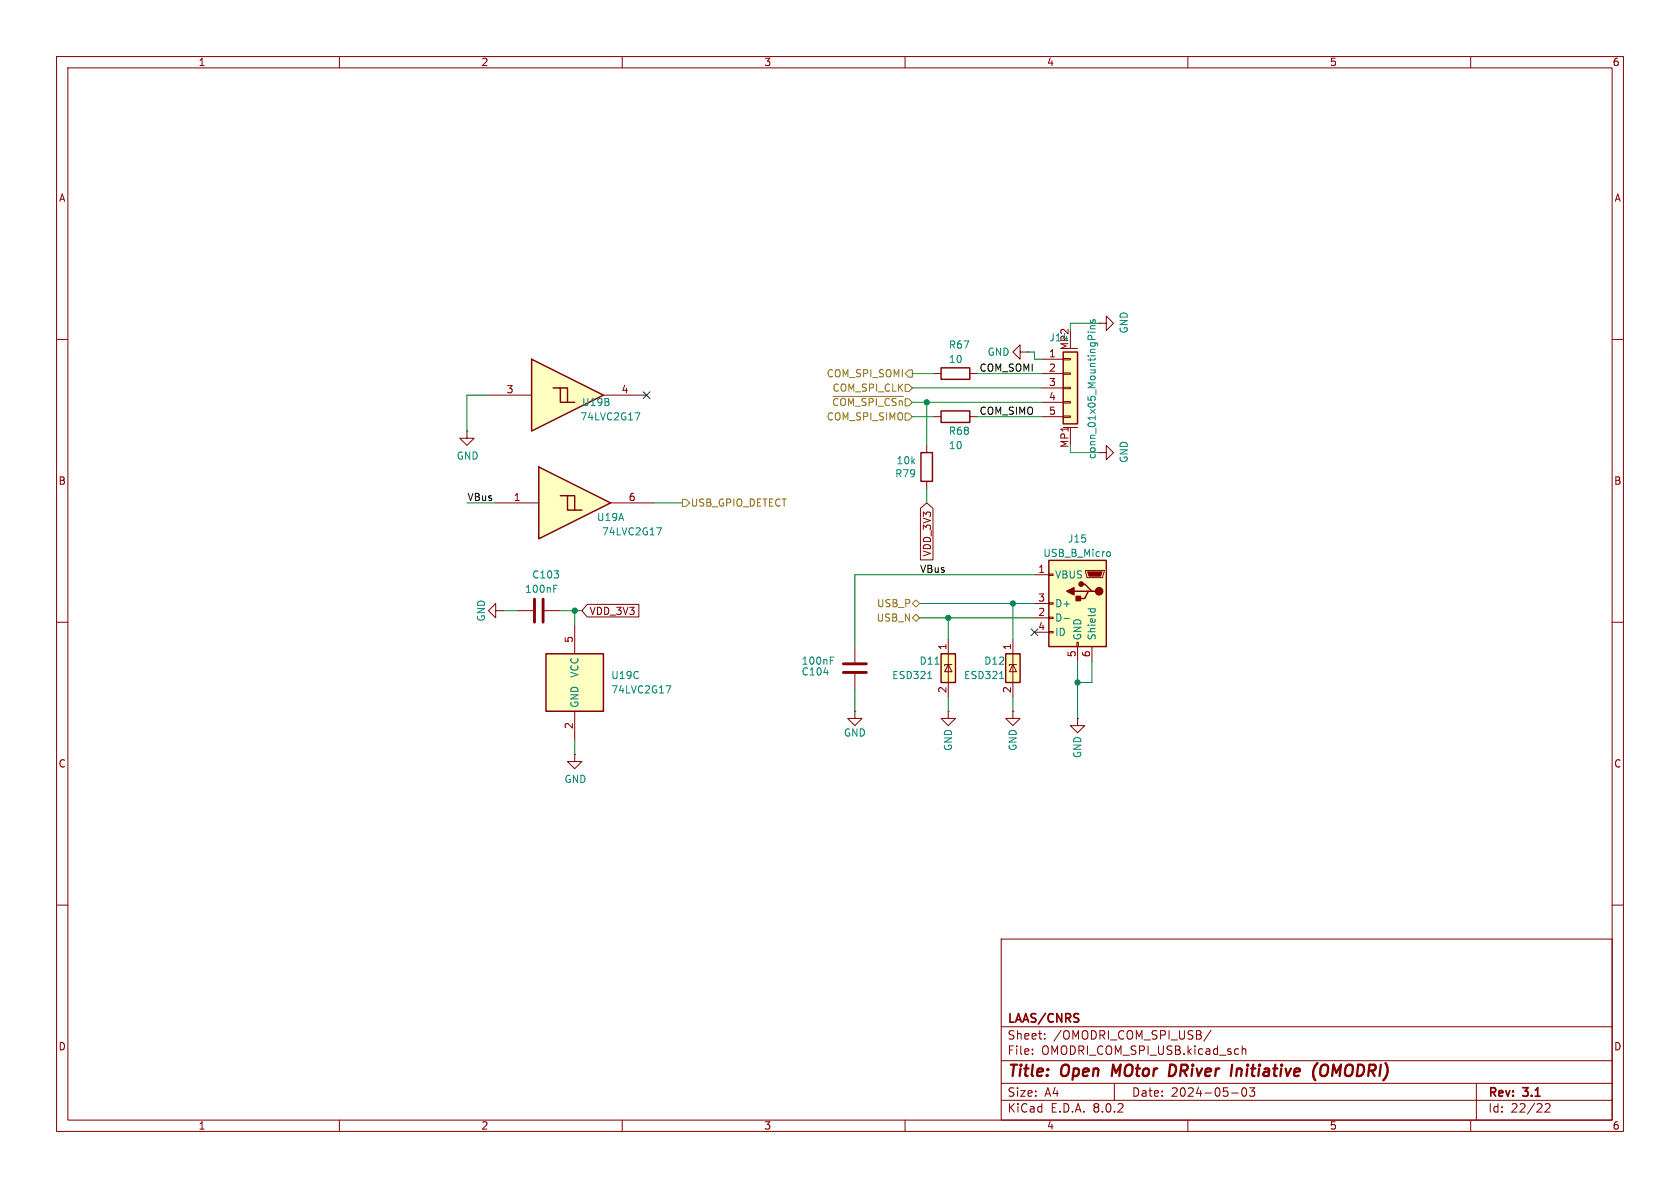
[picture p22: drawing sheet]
<svg xmlns="http://www.w3.org/2000/svg" width="297mm" height="210mm" viewBox="0 0 297 210" stroke-linecap="round" stroke-linejoin="round" font-family="sans-serif">
<defs><g id="words">
<g font-size="2.8" fill="#840000">
<text x="178" y="190.9">Title:</text>
<text x="187.7" y="190.9">Open</text>
<text x="197.4" y="190.9">MOtor</text>
<text x="208.3" y="190.9">DRiver</text>
<text x="220.1" y="190.9">Initiative</text>
<text x="235.3" y="190.9">(OMODRI)</text>
</g>
<g font-size="2.1" fill="#840000">
<text x="178" y="184">Sheet:</text>
<text x="178" y="181.2">LAAS/CNRS</text>
<text x="186.2" y="184">/OMODRI_COM_SPI_USB/</text>
<text x="178" y="186.7">File:</text>
<text x="184.1" y="186.7">OMODRI_COM_SPI_USB.kicad_sch</text>
<text x="178" y="196.9">KiCad</text>
<text x="178" y="194.1">Size:</text>
<text x="184.7" y="194.1">A4</text>
<text x="185.7" y="196.9">E.D.A.</text>
<text x="193.3" y="196.9">8.0.2</text>
<text x="200" y="194.1">Date:</text>
<text x="207" y="194.1">2024-05-03</text>
<text x="263" y="194.3">Rev:</text>
<text x="263" y="196.9">Id:</text>
<text x="267.1" y="196.9">22/22</text>
<text x="269.4" y="194.3">3.1</text>
</g>
<g font-size="1.8" fill="#840000">
<text x="35" y="11.9">1</text>
<text x="85" y="11.9">2</text>
<text x="135" y="11.9">3</text>
<text x="185" y="11.9">4</text>
<text x="235" y="11.9">5</text>
<text x="285" y="11.9">6</text>
<text x="10.3" y="35.9">A</text>
<text x="285.3" y="35.9">A</text>
<text x="185.3" y="63.2">1</text>
<text x="185.3" y="65.8">2</text>
<text x="189" y="62" transform="rotate(-90 189 62)">MP2</text>
<text x="89.5" y="69.6">3</text>
<text x="109.8" y="69.6">4</text>
<text x="185.3" y="68.3">3</text>
<text x="185.3" y="70.9">4</text>
<text x="185.3" y="73.4">5</text>
<text x="189" y="79.3" transform="rotate(-90 189 79.3)">MP1</text>
<text x="193.9" y="81.3" transform="rotate(-90 193.9 81.3)">conn_01x05_MountingPins</text>
<text x="10.3" y="85.9">B</text>
<text x="90.7" y="88.6">1</text>
<text x="111.1" y="88.6">6</text>
<text x="285.3" y="85.9">B</text>
<text x="164.8" y="98.5" transform="rotate(-90 164.8 98.5)">VDD_3V3</text>
<text x="183.4" y="101.3">1</text>
<text x="183.4" y="106.4">3</text>
<text x="101.3" y="113.7" transform="rotate(-90 101.3 113.7)">5</text>
<text x="104.1" y="108.9">VDD_3V3</text>
<text x="183.4" y="109">2</text>
<text x="183.4" y="111.5">4</text>
<text x="167.4" y="115" transform="rotate(-90 167.4 115)">1</text>
<text x="178.8" y="115" transform="rotate(-90 178.8 115)">1</text>
<text x="190.2" y="116.3" transform="rotate(-90 190.2 116.3)">5</text>
<text x="192.8" y="116.3" transform="rotate(-90 192.8 116.3)">6</text>
<text x="167.4" y="122.6" transform="rotate(-90 167.4 122.6)">2</text>
<text x="178.8" y="122.6" transform="rotate(-90 178.8 122.6)">2</text>
<text x="101.3" y="129" transform="rotate(-90 101.3 129)">2</text>
<text x="10.3" y="135.9">C</text>
<text x="285.3" y="135.9">C</text>
<text x="10.3" y="185.9">D</text>
<text x="285.3" y="185.9">D</text>
<text x="35" y="199.9">1</text>
<text x="85" y="199.9">2</text>
<text x="135" y="199.9">3</text>
<text x="185" y="199.9">4</text>
<text x="235" y="199.9">5</text>
<text x="285" y="199.9">6</text>
</g>
<g font-size="1.8" fill="#008484">
<text x="199.6" y="59.1" transform="rotate(-90 199.6 59.1)">GND</text>
<text x="167.6" y="61.8">R67</text>
<text x="167.6" y="64.4">10</text>
<text x="174.5" y="63.1">GND</text>
<text x="185.4" y="60.6">J14</text>
<text x="102.8" y="72">U19B</text>
<text x="102.5" y="74.5">74LVC2G17</text>
<text x="167.6" y="77.1">R68</text>
<text x="80.6" y="81.5">GND</text>
<text x="158.4" y="82.3">10k</text>
<text x="167.6" y="79.6">10</text>
<text x="199.6" y="81.9" transform="rotate(-90 199.6 81.9)">GND</text>
<text x="158.2" y="84.6">R79</text>
<text x="105.4" y="92.3">U19A</text>
<text x="106.3" y="94.8">74LVC2G17</text>
<text x="184.4" y="98.7">USB_B_Micro</text>
<text x="188.7" y="96.1">J15</text>
<text x="92.7" y="105">100nF</text>
<text x="94" y="102.5">C103</text>
<text x="186.4" y="102.5">VBUS</text>
<text x="186.4" y="107.5">D+</text>
<text x="86" y="110" transform="rotate(-90 86 110)">GND</text>
<text x="186.4" y="110.1">D-</text>
<text x="186.4" y="112.6">ID</text>
<text x="191.4" y="113.3" transform="rotate(-90 191.4 113.3)">GND</text>
<text x="193.9" y="113.3" transform="rotate(-90 193.9 113.3)">Shield</text>
<text x="102.5" y="119.9" transform="rotate(-90 102.5 119.9)">VCC</text>
<text x="141.6" y="119.6">C104</text>
<text x="141.6" y="117.7">100nF</text>
<text x="162.5" y="117.7">D11</text>
<text x="173.9" y="117.7">D12</text>
<text x="102.5" y="125.2" transform="rotate(-90 102.5 125.2)">GND</text>
<text x="108" y="120.2">U19C</text>
<text x="108" y="122.8">74LVC2G17</text>
<text x="157.6" y="120.2">ESD321</text>
<text x="170.3" y="120.2">ESD321</text>
<text x="149.1" y="130.4">GND</text>
<text x="168.5" y="132.8" transform="rotate(-90 168.5 132.8)">GND</text>
<text x="179.9" y="132.8" transform="rotate(-90 179.9 132.8)">GND</text>
<text x="191.4" y="134.1" transform="rotate(-90 191.4 134.1)">GND</text>
<text x="99.7" y="138.6">GND</text>
</g>
<g font-size="1.8">
<text x="173.1" y="65.8">COM_SOMI</text>
<text x="173.1" y="73.4">COM_SIMO</text>
<text x="82.5" y="88.6">VBus</text>
<text x="162.6" y="101.3">VBus</text>
</g>
<g font-size="1.8" fill="#848400">
<text x="146" y="66.9">COM_SPI_SOMI</text>
<text x="147" y="72">~{COM_SPI_CSn}</text>
<text x="147.1" y="69.4">COM_SPI_CLK</text>
<text x="146" y="74.5">COM_SPI_SIMO</text>
<text x="122" y="89.8">USB_GPIO_DETECT</text>
<text x="154.9" y="107.5">USB_P</text>
<text x="154.9" y="110.1">USB_N</text>
</g>
</g></defs>
<g fill="none" stroke="#840000" stroke-width=".18">
<path d="M10 10h277v190h-277zM12 12h273v186h-273zM60 10v2M110 10v2M160 10v2M210 10v2M260 10v2M10 60h2M285 60h2M10 110h2M151.1 114.3v2.8M151.1 119.1v2.8"/>
<path d="M285 110h2M10 160h2M285 160h2M177 166h108v32h-108zM60 198v2M110 198v2M160 198v2M177 194.5h108M177 191.5h108M177 187.5h108M177 181.5h108M182.5 186.3v.1"/>
<path d="M182.5 185.5v.1M184.7 183.6v.1M184.7 182.8v.1M197 191.5v3M210 198v2M214.1 182.1l-1.3 2M217.7 193.2h1.2M219.6 184.9v1.5M219.6 185.5l.2-.1 .4 .1v.9M219.7 192.4l.2-.1a.81 .81 0 0 1 .6 .6 .81 .81 0 0 1-.3 .8l-.2 .1a.81 .81 0 0 1-.3-1.4zM220.9 192.3h.9l-.5 .6 .4 .1v.7l-.2 .1h-.4l-.2-.1M260 198v2"/>
<path d="M261 191.5v6.5M273.2 195.2l.5-.1 .3 .1v.3l-.9 1.1h.9"/>
</g>
<path d="M196.8 188.2l-.3 2M207.6 188.3l-.7-.1-.3 2h.5l.5-.3M218.7 188.9l-.2 1.3M219.3 188.9l-.6 .2M232.3 190.6l.2 .4M232.9 187.9l-.6 .9M234.6 188.3a.73 .73 0 0 0-1.1 .6l-.1 .6v.4l.2 .2a.71 .71 0 0 0 1-.2" fill="none" stroke="#840000" stroke-width=".4"/>
<path d="M149.1 117.3h4.1M149.1 118.9h4.1" fill="none" stroke="#840000" stroke-width=".51"/>
<path d="M145.6 118.9h.8M146.8 116.8h.4M146.8 116.1h.6" fill="none" stroke="#008484" stroke-width=".18"/>
<path d="M188 62.2h2.5v12.7h-2.5z" fill="#ffffc2"/>
<g fill="none" stroke="#840000" stroke-width=".18">
<path d="M189.2 58.4v3.1M194.3 57.2h1.3v-1.3l1.2 1.3-1.2 1.2v-1.2M194.3 57.2h.1M184.1 63.5h3.9M184.1 66h3.9M184.1 68.6h3.9M184.1 71.1h3.9M184.1 73.7h3.9M188 73.5h1.2v.3h-1.2zM188 71h1.2v.2h-1.2zM188 68.5h1.2v.2h-1.2zM188 65.9h1.2v.3h-1.2z"/>
<path d="M188 63.4h1.2v.2h-1.2zM188 75.6h2.5M188 61.6h2.5M189.2 75.7v3M194.3 80h1.3v-1.3l1.2 1.3-1.2 1.3v-1.3M179.1 125.7v1.3h-1.3l1.3 1.3 1.2-1.3h-1.2M179.1 125.7h.1"/>
</g>
<path d="M188 62.2h2.5v12.7h-2.5z" fill="none" stroke="#840000" stroke-width=".25"/>
<path d="M192.3 58.7h.2M192.4 59.4l.2-.1 .4 .1M192.8 58.7h.8M192.8 58.1h.8M192.8 56.6v.3l.2 .1h.1l.2-.4h.3v.4M193.6 57.6h-.8v.3l.1 .2" fill="none" stroke="#008484" stroke-width=".18"/>
<path d="M166.4 115.6h2.5v5.1h-2.5z" fill="#ffffc2"/>
<path d="M166.4 72.6h5v2.1h-5zM162.8 80h2v5.1h-2zM166.4 115.6h2.5v5.1h-2.5z" fill="none" stroke="#840000" stroke-width=".25"/>
<path d="M163.8 78.7v1.3M165.1 73.7h1.3M171.4 73.7h1.3M163.8 85.1v1.3M167.6 117.5l.7 1.2h-1.3zM167.6 113v10.2M168.3 117.5h-1.3v.2M167.6 125.7v1.3h-1.2l1.2 1.3 1.3-1.3h-1.3M167.6 125.7h.1" fill="none" stroke="#840000" stroke-width=".18"/>
<path d="M164 120h.7M165.3 117.4h.7" fill="none" stroke="#008484" stroke-width=".18"/>
<path d="M177.8 115.6h2.5v5.1h-2.5z" fill="#ffffc2"/>
<path d="M177.8 115.6h2.5v5.1h-2.5z" fill="none" stroke="#840000" stroke-width=".25"/>
<path d="M179.1 117.5l.6 1.2h-1.3zM179.1 113v10.2M179.7 117.5h-1.3v.2M151.1 125.7v1.3h-1.2l1.2 1.3 1.3-1.3h-1.3M151.1 125.7h.1" fill="none" stroke="#840000" stroke-width=".18"/>
<path d="M176.7 120h.7" fill="none" stroke="#008484" stroke-width=".18"/>
<g fill="#ffffc2">
<path d="M100.3 87.6h1.3v2.6z"/>
<path d="M95.2 82.6l12.7 6.3-12.7 6.4z"/>
<path d="M99.1 87.6l3.8 2.6h-2.6v-2.6z"/>
</g>
<path d="M95.2 82.6l12.7 6.3-12.7 6.4zM99.1 87.6h1.2v2.6h2.6M100.3 87.6h1.3v2.6" fill="none" stroke="#840000" stroke-width=".25"/>
<path d="M87.6 88.9h7.6M107.9 88.9h7.7" fill="none" stroke="#840000" stroke-width=".18"/>
<path d="M116.1 93.3h.8l-.5 1.3" fill="none" stroke="#008484" stroke-width=".18"/>
<g fill="#ffffc2">
<path d="M99.1 68.6h1.2v2.5z"/>
<path d="M94 63.5l12.7 6.4-12.7 6.3z"/>
<path d="M97.8 68.6l3.8 2.5h-2.5v-2.5z"/>
</g>
<path d="M94 63.5l12.7 6.4-12.7 6.3zM97.8 68.6h1.3v2.5h2.5M99.1 68.6h1.2v2.5" fill="none" stroke="#840000" stroke-width=".25"/>
<path d="M82.5 76.2v1.3h1.3l-1.3 1.2-1.2-1.2h1.2M82.5 76.2h.1M86.4 69.9h7.6M106.7 69.9h7.6" fill="none" stroke="#840000" stroke-width=".18"/>
<path d="M112.3 73h.8l-.5 1.2" fill="none" stroke="#008484" stroke-width=".18"/>
<path d="M96.5 115.6h10.2v10.1h-10.2z" fill="#ffffc2"/>
<path d="M96.5 115.6h10.2v10.1h-10.2z" fill="none" stroke="#840000" stroke-width=".25"/>
<path d="M87.6 108v-1.3l-1.2 1.3 1.2 1.2v-1.2h1.3M88.9 108h.1M91.4 108h2.8M96.3 108h2.8M101.6 110.5v5.1M101.6 133.4v1.2h1.3l-1.3 1.3-1.3-1.3h1.3M101.6 133.4h.1M101.6 125.7v5.1" fill="none" stroke="#840000" stroke-width=".18"/>
<path d="M97.9 104.1h.4M97.9 103.4h.6M117.7 121.2h.9l-.6 1.3" fill="none" stroke="#008484" stroke-width=".18"/>
<path d="M94.5 105.9v4.1M96 105.9v4.1" fill="none" stroke="#840000" stroke-width=".51"/>
<path d="M185.4 99.1h10.2v15.2h-10.2z" fill="#ffffc2"/>
<path d="M166.4 65h5v2.1h-5zM185.4 99.1h10.2v15.2h-10.2zM189.9 104.5h2.5M191.1 103.3h.7l1.2 1.2h.7M193 104.5h-.6l-.6 1.3h-1.3" fill="none" stroke="#840000" stroke-width=".25"/>
<g fill="#840000" stroke="#840000" stroke-width=".25">
<path d="M188.6 104.5l1.3-.6v1.3z"/>
<path d="M190.2 105.4h.8v.8h-.8z"/>
<circle cx="194.3" cy="104.5" r=".63"/>
<circle cx="191.1" cy="103.3" r=".38"/>
</g>
<g fill="none" stroke="#840000" stroke-width=".18">
<path d="M165.1 66h1.3M171.4 66h1.3M180.3 62.2v1.3l-1.2-1.3 1.2-1.2v1.2h1.3M181.6 62.2h.1M162.7 89.9l1.1-1 1.1 1v9.1h-2.2zM103.8 106.8h9.1v2.3h-9.1l-.9-1.1zM182.9 101.6h2.5M182.9 109.2h2.5M182.9 106.7h2.5M182.9 111.8h2.5M185.4 111.6h.8v.3h-.8zM185.4 109.1h.8v.2h-.8z"/>
<path d="M185.4 106.6h.8v.2h-.8zM185.4 101.5h.8v.2h-.8zM190.4 113.5h.2v.8h-.2zM190.5 114.3v2.5M191.9 100.8h3.3v.3l-.3 1h-2.7zM193 114.3v2.5M190.5 127v1.3h-1.3l1.3 1.2 1.3-1.2h-1.3M190.5 127h.1"/>
</g>
<path d="M192.3 101.1h2.5l-.2 .8h-2.1z" fill="#840000" stroke="#840000" stroke-width=".18"/>
<path d="M195.9 97.5l.3 .1 .1 .2-.1 .4-.3 .2M188.1 109.3h1M192.3 107.6h1.3M192.8 107.6v.4M193.6 107.6v.4" fill="none" stroke="#008484" stroke-width=".18"/>
<path d="M147.2 70.1h12.5M160 67.9h.7l.6 .7-.6 .6h-.7zM160 73h.7l.6 .7-.6 .6h-.7zM160.7 65.4h.6v1.3h-.6l-.7-.7zM120.6 88.3h.7l.6 .6-.6 .6h-.7zM161.3 109.2l.6-.6 .7 .6-.7 .7zM161.3 106.7l.6-.7 .7 .7-.7 .6z" fill="none" stroke="#848400" stroke-width=".18"/>
<g fill="none" stroke="#008400" stroke-width=".18">
<path d="M194.3 57.2h-5.1v1.2M86.4 69.9h-3.9v6.3M161.3 66h3.8M161.3 73.7h3.8M161.3 68.6h22.8M161.3 71.1h22.8M163.8 71.1v7.6M172.7 66h11.4M172.7 73.7h11.4M181.6 62.2h1.3v1.3h1.2M189.2 78.7v1.3h5.1M82.5 88.9h5.1"/>
<path d="M115.6 88.9h5M163.8 86.4v2.5M88.9 108h2.5M99.1 108h3.8M101.6 108v2.5M162.6 106.7h20.3M162.6 109.2h20.3M167.6 109.2v3.8M179.1 106.7v6.3M182.9 101.6h-31.8v12.7M190.5 116.8v10.2M193 116.8v3.9h-2.5"/>
<path d="M101.6 130.8v2.6M151.1 121.9v3.8M167.6 123.2v2.5M179.1 123.2v2.5"/>
</g>
<path d="M113.7 69.2l1.2 1.3M114.9 69.2l-1.2 1.3M182.3 111.2l1.2 1.2M183.5 111.2l-1.2 1.2" fill="none" stroke="#000084" stroke-width=".18"/>
<g fill="#008400" stroke="#008400" stroke-width=".18">
<circle cx="190.5" cy="120.7" r=".46"/>
<circle cx="179.1" cy="106.7" r=".46"/>
<circle cx="167.6" cy="109.2" r=".46"/>
<circle cx="101.6" cy="108" r=".46"/>
<circle cx="163.8" cy="71.1" r=".46"/>
</g>
<use href="#words"/>
</svg>
